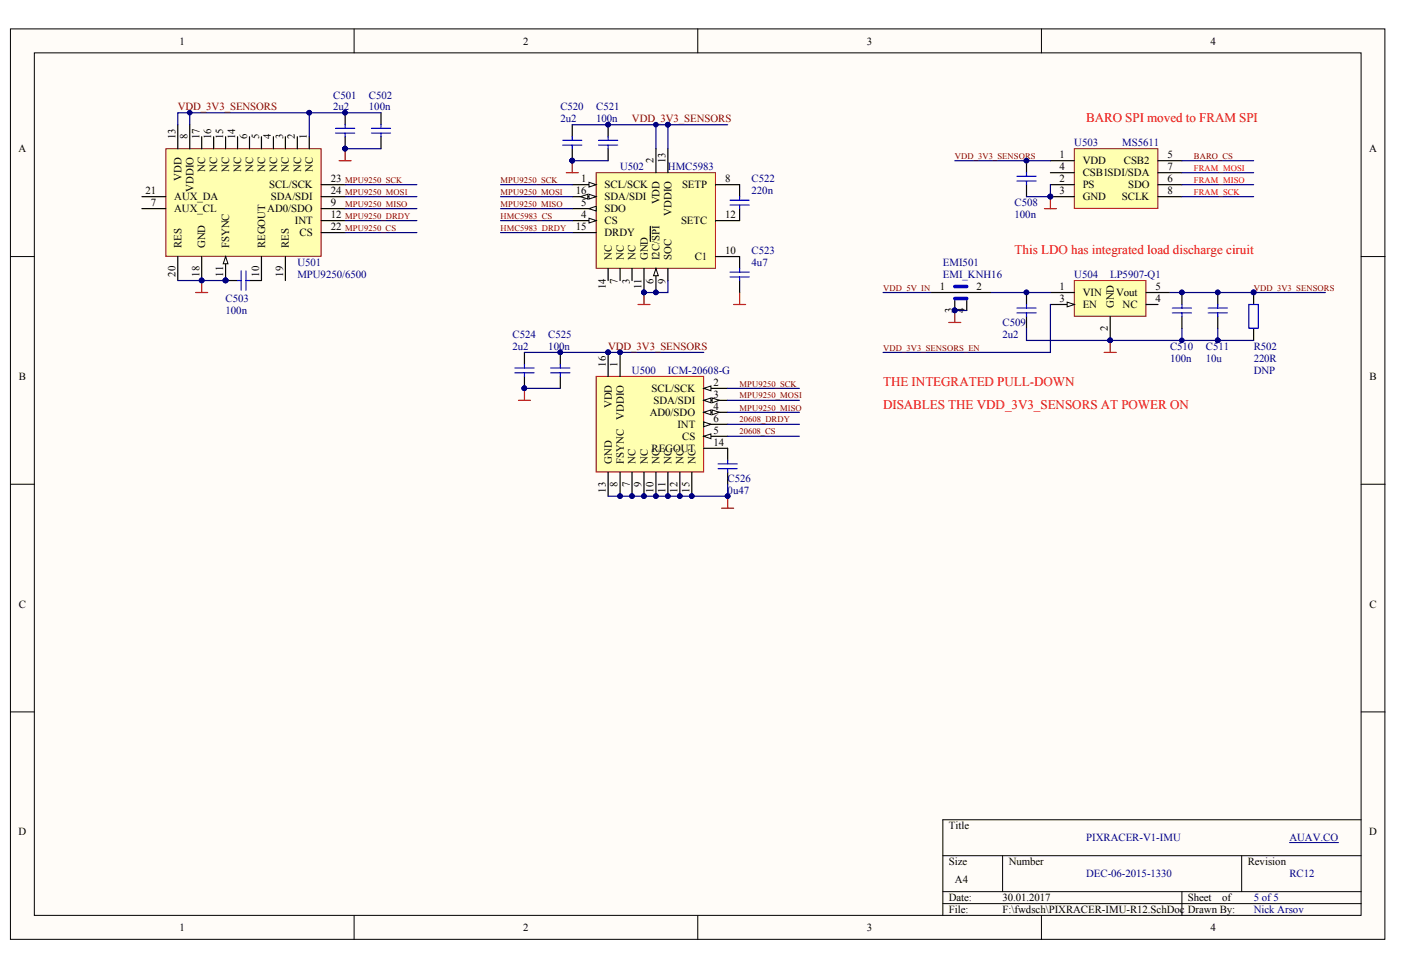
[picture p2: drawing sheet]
<svg xmlns="http://www.w3.org/2000/svg" width="289mm" height="200mm" viewBox="0 0 289 200" stroke-linecap="round" stroke-linejoin="round" font-family="sans-serif">
<defs><g id="words">
<g font-size="2.7" fill="#f00">
<text x="224" y="25.2">BARO SPI moved to FRAM SPI</text>
<text x="209.2" y="52.3">This LDO has integrated load discharge ciruit</text>
<text x="182.1" y="79.5">THE INTEGRATED PULL-DOWN</text>
<text x="182.1" y="84.4">DISABLES THE VDD_3V3_SENSORS AT POWER ON</text>
</g>
<g font-size="2.2">
<text x="37" y="9.2">1</text>
<text x="107.9" y="9.2">2</text>
<text x="178.8" y="9.2">3</text>
<text x="249.6" y="9.2">4</text>
<text x="36.2" y="28.7" transform="rotate(-90 36.2 28.7)">13</text>
<text x="38.6" y="28.7" transform="rotate(-90 38.6 28.7)">8</text>
<text x="41.1" y="28.7" transform="rotate(-90 41.1 28.7)">17</text>
<text x="43.6" y="28.7" transform="rotate(-90 43.6 28.7)">16</text>
<text x="46.1" y="28.7" transform="rotate(-90 46.1 28.7)">15</text>
<text x="48.5" y="28.7" transform="rotate(-90 48.5 28.7)">14</text>
<text x="51" y="28.7" transform="rotate(-90 51 28.7)">6</text>
<text x="53.4" y="28.7" transform="rotate(-90 53.4 28.7)">5</text>
<text x="55.9" y="28.7" transform="rotate(-90 55.9 28.7)">4</text>
<text x="58.4" y="28.7" transform="rotate(-90 58.4 28.7)">3</text>
<text x="60.8" y="28.7" transform="rotate(-90 60.8 28.7)">2</text>
<text x="63.3" y="28.7" transform="rotate(-90 63.3 28.7)">1</text>
<text x="3.8" y="31.4">A</text>
<text x="42.3" y="35.5" transform="rotate(-90 42.3 35.5)">NC</text>
<text x="44.8" y="35.5" transform="rotate(-90 44.8 35.5)">NC</text>
<text x="47.3" y="35.5" transform="rotate(-90 47.3 35.5)">NC</text>
<text x="49.7" y="35.5" transform="rotate(-90 49.7 35.5)">NC</text>
<text x="52.2" y="35.5" transform="rotate(-90 52.2 35.5)">NC</text>
<text x="54.7" y="35.5" transform="rotate(-90 54.7 35.5)">NC</text>
<text x="57.1" y="35.5" transform="rotate(-90 57.1 35.5)">NC</text>
<text x="59.6" y="35.5" transform="rotate(-90 59.6 35.5)">NC</text>
<text x="62.1" y="35.5" transform="rotate(-90 62.1 35.5)">NC</text>
<text x="64.5" y="35.5" transform="rotate(-90 64.5 35.5)">NC</text>
<text x="134.8" y="33.6" transform="rotate(-90 134.8 33.6)">2</text>
<text x="137.2" y="33.6" transform="rotate(-90 137.2 33.6)">13</text>
<text x="218.5" y="32.7">1</text>
<text x="218.5" y="35.1">4</text>
<text x="223.3" y="33.9">VDD</text>
<text x="231.8" y="33.9">CSB2</text>
<text x="240.8" y="32.7">5</text>
<text x="240.8" y="35.1">7</text>
<text x="282.4" y="31.4">A</text>
<text x="30" y="40">21</text>
<text x="35.9" y="41.3">AUX_DA</text>
<text x="37.4" y="37.2" transform="rotate(-90 37.4 37.2)">VDD</text>
<text x="39.9" y="39.6" transform="rotate(-90 39.9 39.6)">VDDIO</text>
<text x="55.5" y="38.8">SCL/SCK</text>
<text x="55.8" y="41.3">SDA/SDI</text>
<text x="68.2" y="37.6">23</text>
<text x="68.2" y="40">24</text>
<text x="118.7" y="40">16</text>
<text x="119.9" y="37.6">1</text>
<text x="124.7" y="38.8">SCL/SCK</text>
<text x="124.7" y="41.3">SDA/SDI</text>
<text x="140.7" y="38.8">SETP</text>
<text x="149.6" y="37.6">8</text>
<text x="218.5" y="37.6">2</text>
<text x="218.5" y="40">3</text>
<text x="223.3" y="38.8">PS</text>
<text x="223.3" y="41.3">GND</text>
<text x="223.3" y="36.4">CSB1SDI/SDA</text>
<text x="231.4" y="41.3">SCLK</text>
<text x="232.6" y="38.8">SDO</text>
<text x="240.8" y="37.6">6</text>
<text x="240.8" y="40">8</text>
<text x="31.1" y="42.5">7</text>
<text x="35.9" y="43.8">AUX_CL</text>
<text x="55.1" y="43.8">AD0/SDO</text>
<text x="60.8" y="46.2">INT</text>
<text x="68.2" y="42.5">9</text>
<text x="68.2" y="45">12</text>
<text x="68.2" y="47.5">22</text>
<text x="118.7" y="47.5">15</text>
<text x="119.9" y="45">4</text>
<text x="119.9" y="42.5">5</text>
<text x="124.7" y="46.2">CS</text>
<text x="124.7" y="43.8">SDO</text>
<text x="136" y="42.2" transform="rotate(-90 136 42.2)">VDD</text>
<text x="138.5" y="44.5" transform="rotate(-90 138.5 44.5)">VDDIO</text>
<text x="140.4" y="46.2">SETC</text>
<text x="149.6" y="45">12</text>
<text x="37.4" y="51.2" transform="rotate(-90 37.4 51.2)">RES</text>
<text x="42.3" y="51.2" transform="rotate(-90 42.3 51.2)">GND</text>
<text x="47.3" y="51.2" transform="rotate(-90 47.3 51.2)">FSYNC</text>
<text x="54.7" y="51.2" transform="rotate(-90 54.7 51.2)">REGOUT</text>
<text x="59.6" y="51.2" transform="rotate(-90 59.6 51.2)">RES</text>
<text x="61.8" y="48.7">CS</text>
<text x="124.7" y="48.7">DRDY</text>
<text x="126.2" y="53.7" transform="rotate(-90 126.2 53.7)">NC</text>
<text x="128.6" y="53.7" transform="rotate(-90 128.6 53.7)">NC</text>
<text x="131.1" y="53.7" transform="rotate(-90 131.1 53.7)">NC</text>
<text x="133.6" y="53.7" transform="rotate(-90 133.6 53.7)">GND</text>
<text x="136" y="53.7" transform="rotate(-90 136 53.7)">I2C/SPI</text>
<text x="138.5" y="53.7" transform="rotate(-90 138.5 53.7)">SOC</text>
<text x="143.3" y="53.7">C1</text>
<text x="149.6" y="52.4">10</text>
<text x="36.2" y="57.1" transform="rotate(-90 36.2 57.1)">20</text>
<text x="41.1" y="57.1" transform="rotate(-90 41.1 57.1)">18</text>
<text x="46.1" y="57.1" transform="rotate(-90 46.1 57.1)">11</text>
<text x="53.4" y="57.1" transform="rotate(-90 53.4 57.1)">10</text>
<text x="58.4" y="57.1" transform="rotate(-90 58.4 57.1)">19</text>
<text x="124.9" y="59.6" transform="rotate(-90 124.9 59.6)">14</text>
<text x="127.4" y="58.5" transform="rotate(-90 127.4 58.5)">7</text>
<text x="129.9" y="58.5" transform="rotate(-90 129.9 58.5)">3</text>
<text x="132.3" y="59.6" transform="rotate(-90 132.3 59.6)">11</text>
<text x="134.8" y="58.5" transform="rotate(-90 134.8 58.5)">6</text>
<text x="137.2" y="58.5" transform="rotate(-90 137.2 58.5)">9</text>
<text x="193.8" y="59.8">1</text>
<text x="201.4" y="59.8">2</text>
<text x="218.5" y="59.8">1</text>
<text x="238.3" y="59.8">5</text>
<text x="196.4" y="64.6" transform="rotate(-90 196.4 64.6)">3</text>
<text x="198.9" y="64.6" transform="rotate(-90 198.9 64.6)">4</text>
<text x="218.5" y="62.3">3</text>
<text x="223.3" y="61.1">VIN</text>
<text x="223.3" y="63.5">EN</text>
<text x="229.7" y="63.5" transform="rotate(-90 229.7 63.5)">GND</text>
<text x="230.2" y="61.1">Vout</text>
<text x="231.5" y="63.5">NC</text>
<text x="238.3" y="62.3">4</text>
<text x="228.5" y="68.3" transform="rotate(-90 228.5 68.3)">2</text>
<text x="124.9" y="75.6" transform="rotate(-90 124.9 75.6)">16</text>
<text x="127.4" y="75.6" transform="rotate(-90 127.4 75.6)">1</text>
<text x="3.9" y="78.4">B</text>
<text x="134.4" y="80.9">SCL/SCK</text>
<text x="134.8" y="83.3">SDA/SDI</text>
<text x="147.1" y="79.6">2</text>
<text x="147.1" y="82.1">3</text>
<text x="282.5" y="78.4">B</text>
<text x="126.2" y="84.2" transform="rotate(-90 126.2 84.2)">VDD</text>
<text x="128.6" y="86.5" transform="rotate(-90 128.6 86.5)">VDDIO</text>
<text x="134" y="85.8">AD0/SDO</text>
<text x="139.7" y="88.2">INT</text>
<text x="147.1" y="84.6">4</text>
<text x="147.1" y="87">6</text>
<text x="147.1" y="89.5">5</text>
<text x="126.2" y="95.7" transform="rotate(-90 126.2 95.7)">GND</text>
<text x="128.6" y="95.7" transform="rotate(-90 128.6 95.7)">FSYNC</text>
<text x="131.1" y="95.7" transform="rotate(-90 131.1 95.7)">NC</text>
<text x="133.6" y="95.7" transform="rotate(-90 133.6 95.7)">NC</text>
<text x="134.4" y="93.2">REGOUT</text>
<text x="136" y="95.7" transform="rotate(-90 136 95.7)">NC</text>
<text x="138.5" y="95.7" transform="rotate(-90 138.5 95.7)">NC</text>
<text x="140.7" y="90.7">CS</text>
<text x="141" y="95.7" transform="rotate(-90 141 95.7)">NC</text>
<text x="143.4" y="95.7" transform="rotate(-90 143.4 95.7)">NC</text>
<text x="147.1" y="91.9">14</text>
<text x="124.9" y="101.6" transform="rotate(-90 124.9 101.6)">13</text>
<text x="127.4" y="100.5" transform="rotate(-90 127.4 100.5)">8</text>
<text x="129.9" y="100.5" transform="rotate(-90 129.9 100.5)">7</text>
<text x="132.3" y="100.5" transform="rotate(-90 132.3 100.5)">9</text>
<text x="134.8" y="101.6" transform="rotate(-90 134.8 101.6)">10</text>
<text x="137.2" y="101.6" transform="rotate(-90 137.2 101.6)">11</text>
<text x="139.7" y="101.6" transform="rotate(-90 139.7 101.6)">12</text>
<text x="142.2" y="101.6" transform="rotate(-90 142.2 101.6)">15</text>
<text x="3.9" y="125.3">C</text>
<text x="282.5" y="125.3">C</text>
<text x="3.8" y="172.3">D</text>
<text x="195.7" y="171">Title</text>
<text x="282.4" y="172.3">D</text>
<text x="195.7" y="178.4">Size</text>
<text x="208" y="178.4">Number</text>
<text x="257.3" y="178.4">Revision</text>
<text x="195.7" y="185.9">Date:</text>
<text x="196.9" y="182.2">A4</text>
<text x="206.8" y="185.9">30.01.2017</text>
<text x="245" y="185.9">Sheet</text>
<text x="252" y="185.9">of</text>
<text x="195.7" y="188.3">File:</text>
<text x="206.8" y="188.3">F:\fwdsch\PIXRACER-IMU-R12.SchDoc</text>
<text x="245" y="188.3">Drawn By:</text>
<text x="37" y="192">1</text>
<text x="107.9" y="192">2</text>
<text x="178.8" y="192">3</text>
<text x="249.6" y="192">4</text>
</g>
<g font-size="2.2" fill="#800000">
<text x="36.7" y="22.8">VDD_3V3_SENSORS</text>
<text x="130.3" y="25.3">VDD_3V3_SENSORS</text>
<text x="125.4" y="72.2">VDD_3V3_SENSORS</text>
</g>
<g font-size="2.2" fill="#000080">
<text x="68.7" y="20.3">C501</text>
<text x="68.7" y="22.8">2u2</text>
<text x="76.1" y="20.3">C502</text>
<text x="76.1" y="22.8">100n</text>
<text x="115.6" y="22.8">C520</text>
<text x="122.9" y="22.8">C521</text>
<text x="115.6" y="25.3">2u2</text>
<text x="122.9" y="25.3">100n</text>
<text x="127.9" y="35.1">U502</text>
<text x="137.7" y="35.1">HMC5983</text>
<text x="221.6" y="30.2">U503</text>
<text x="231.4" y="30.2">MS5611</text>
<text x="155" y="37.6">C522</text>
<text x="155" y="40">220n</text>
<text x="209.2" y="42.5">C508</text>
<text x="209.2" y="45">100n</text>
<text x="155" y="52.4">C523</text>
<text x="61.3" y="54.9">U501</text>
<text x="61.3" y="57.4">MPU9250/6500</text>
<text x="155" y="54.9">4u7</text>
<text x="194.4" y="54.9">EMI501</text>
<text x="194.4" y="57.4">EMI_KNH16</text>
<text x="221.6" y="57.4">U504</text>
<text x="228.9" y="57.4">LP5907-Q1</text>
<text x="46.5" y="62.3">C503</text>
<text x="46.5" y="64.8">100n</text>
<text x="105.7" y="69.7">C524</text>
<text x="113.1" y="69.7">C525</text>
<text x="206.8" y="67.2">C509</text>
<text x="206.8" y="69.7">2u2</text>
<text x="105.7" y="72.2">2u2</text>
<text x="113.1" y="72.2">100n</text>
<text x="130.3" y="77.1">U500</text>
<text x="137.7" y="77.1">ICM-20608-G</text>
<text x="241.3" y="72.2">C510</text>
<text x="241.3" y="74.7">100n</text>
<text x="248.7" y="72.2">C511</text>
<text x="248.7" y="74.7">10u</text>
<text x="258.5" y="77.1">DNP</text>
<text x="258.5" y="72.2">R502</text>
<text x="258.5" y="74.7">220R</text>
<text x="150.1" y="99.4">C526</text>
<text x="150.1" y="101.9">0u47</text>
<text x="224" y="173.5">PIXRACER-V1-IMU</text>
<text x="265.9" y="173.5">AUAV.CO</text>
<text x="224" y="180.9">DEC-06-2015-1330</text>
<text x="258.5" y="185.9">5 of 5</text>
<text x="265.9" y="180.9">RC12</text>
<text x="258.5" y="188.3">Nick Arsov</text>
</g>
<g font-size="1.8" fill="#800000">
<text x="196.9" y="32.8">VDD_3V3_SENSORS</text>
<text x="246.2" y="32.8">BARO_CS</text>
<text x="71.2" y="37.7">MPU9250_SCK</text>
<text x="71.2" y="40.2">MPU9250_MOSI</text>
<text x="103.2" y="37.7">MPU9250_SCK</text>
<text x="103.2" y="40.2">MPU9250_MOSI</text>
<text x="71.2" y="45.1">MPU9250_DRDY</text>
<text x="71.2" y="47.6">MPU9250_CS</text>
<text x="71.2" y="42.6">MPU9250_MISO</text>
<text x="103.2" y="47.6">HMC5983_DRDY</text>
<text x="103.2" y="45.1">HMC5983_CS</text>
<text x="103.2" y="42.6">MPU9250_MISO</text>
<text x="182.1" y="59.9">VDD_5V_IN</text>
<text x="258.5" y="59.9">VDD_3V3_SENSORS</text>
<text x="182.1" y="72.3">VDD_3V3_SENSORS_EN</text>
<text x="152.5" y="79.7">MPU9250_SCK</text>
<text x="152.5" y="82.2">MPU9250_MOSI</text>
<text x="152.5" y="87.1">20608_DRDY</text>
<text x="152.5" y="89.6">20608_CS</text>
<text x="152.5" y="84.7">MPU9250_MISO</text>
</g>
<g font-size="1.8" fill="#f00">
<text x="246.2" y="35.2">FRAM_MOSI</text>
<text x="246.2" y="40.2">FRAM_SCK</text>
<text x="246.2" y="37.7">FRAM_MISO</text>
</g>
</g></defs>
<g fill="#fffcf8" stroke="#000" stroke-width=".21">
<path d="M2.2 6h283.4v187.7h-283.4z"/>
<path d="M7.1 10.9h273.6v177.9h-273.6z"/>
</g>
<g fill="none" stroke="#000" stroke-width=".21">
<path d="M73 6v4.9M143.9 6v4.9M214.8 6v4.9M2.2 52.9h4.9M280.7 52.9h5M2.2 99.9h4.9M280.7 99.9h5M2.2 146.8h4.9M280.7 146.8h5M194.4 176.5h86.3M206.8 176.5v7.4M256.1 176.5v7.4"/>
<path d="M280.7 169h-86.3v19.8M73 188.8v5M143.9 188.8v5M194.4 183.9h86.3M194.4 186.3h86.3M214.8 188.8v5M243.7 183.9v4.9"/>
</g>
<path d="M221.6 30.7h17.2v12.3h-17.2z" fill="#ffffb0" stroke="#800000" stroke-width=".21"/>
<path d="M216.6 33.1h5M216.6 38.1h5M216.6 35.6h5M238.8 33.1h4.9M238.8 38.1h4.9M238.8 35.6h4.9M216.6 40.6h5M238.8 40.6h4.9" fill="none" stroke="#000" stroke-width=".25"/>
<circle cx="216.6" cy="40.5" r=".48" fill="#000080" stroke="#000080" stroke-width=".21"/>
<path d="M196.9 33.1h19.7M243.7 33.1h14.8M243.7 35.6h14.8M243.7 38.1h14.8M243.7 40.6h14.8" fill="none" stroke="#000080" stroke-width=".25"/>
<path d="M215.4 43h2.5M216.6 40.6v2.4" fill="none" stroke="#800000" stroke-width=".25"/>
<path d="M34.2 30.7h32v22.2h-32z" fill="#ffffb0" stroke="#800000" stroke-width=".21"/>
<path d="M39.1 25.7v5M53.9 28.2v2.5M56.4 28.2v2.5M58.9 28.2v2.5M61.3 28.2v2.5M63.8 28.2v2.5M29.3 40.6h4.9M29.3 43h4.9M46.5 52.9v4.9M53.9 52.9v4.9M66.2 43h5" fill="none" stroke="#000" stroke-width=".25"/>
<path d="M46.5 52.9l.5 1.5h-1z" fill="#fffcf8" stroke="#000" stroke-width=".21"/>
<g fill="#000080" stroke="#000080" stroke-width=".21">
<circle cx="46.5" cy="57.8" r=".48"/>
<circle cx="41.6" cy="57.8" r=".48"/>
<circle cx="71.2" cy="30.6" r=".47"/>
<circle cx="71.2" cy="23.2" r=".47"/>
<circle cx="63.8" cy="23.2" r=".48"/>
<circle cx="39.1" cy="23.2" r=".48"/>
</g>
<g fill="none" stroke="#000" stroke-width=".25">
<path d="M36.7 25.7v5M41.6 28.2v2.5M44.1 28.2v2.5M46.5 28.2v2.5M49 28.2v2.5M51.5 28.2v2.5M66.2 38.1h5M71.2 23.3v2.4M71.2 28.2v2.5M78.6 23.3v2.4M78.6 28.2v2.5M36.7 52.9v4.9"/>
<path d="M41.6 52.9v4.9M46.5 57.8h2.5M51.5 57.8h2.4M58.9 52.9v4.9M66.2 45.5h5M66.2 48h5M66.2 40.6h5"/>
</g>
<path d="M69.2 26.5h3.9M69.2 27.5h3.9M71.2 25.7v.8M71.2 27.5v.7M76.6 26.5h3.9M76.6 27.5h3.9M78.6 25.7v.8M78.6 27.5v.7M49 57.8h.7M49.7 55.9v3.9M50.7 55.9v3.9M50.7 57.8h.8" fill="none" stroke="#00f" stroke-width=".25"/>
<path d="M36.7 25.7v-2.4h27.1v4.9M39.1 23.3v2.4M71.2 38.1h14.8M71.2 30.7h7.4M36.7 57.8h9.8M71.2 40.6h14.8M71.2 43h14.8M71.2 45.5h14.8M71.2 48h14.8" fill="none" stroke="#000080" stroke-width=".25"/>
<path d="M69.9 33.1h2.5M71.2 30.7v2.4M41.6 57.8v2.5M40.4 60.3h2.4" fill="none" stroke="#800000" stroke-width=".25"/>
<path d="M221.6 57.8h14.7v7.4h-14.7z" fill="#ffffb0" stroke="#800000" stroke-width=".21"/>
<path d="M216.6 60.3h5M216.6 62.8h5" fill="none" stroke="#000" stroke-width=".25"/>
<path d="M220.1 62.3l1.5 .5-1.5 .5z" fill="#fffcf8" stroke="#000" stroke-width=".21"/>
<g fill="none" stroke="#000" stroke-width=".25">
<path d="M211.7 33.1v2.5M211.7 38.1v2.5M192 60.3h12.3M196.9 61.6v2.4M199.4 61.6v2.4M211.7 60.3v2.5M211.7 65.3v2.4M229 65.3v4.9M236.3 60.3h5M236.3 62.8h2.5M243.7 60.3v2.5M243.7 65.3v2.4"/>
<path d="M251.1 60.3v2.5M251.1 65.3v2.4"/>
</g>
<g fill="#000080" stroke="#000080" stroke-width=".21">
<circle cx="228.9" cy="70.2" r=".48"/>
<circle cx="63.8" cy="23.2" r=".48"/>
<circle cx="258.5" cy="60.3" r=".48"/>
<circle cx="211.7" cy="33.1" r=".48"/>
<circle cx="211.7" cy="60.3" r=".48"/>
<circle cx="243.7" cy="60.3" r=".48"/>
<circle cx="251.1" cy="60.3" r=".48"/>
<circle cx="243.7" cy="70.2" r=".48"/>
<circle cx="196.9" cy="64" r=".47"/>
<circle cx="216.6" cy="40.5" r=".48"/>
</g>
<path d="M63.8 23.3h14.8M216.6 38.1v2.5h-4.9M182.1 60.3h9.9M196.9 64h2.5M204.3 60.3h12.3M216.6 62.8v9.9h-34.5M241.3 60.3h32M243.7 67.7v2.5" fill="none" stroke="#000080" stroke-width=".25"/>
<g fill="none" stroke="#00f" stroke-width=".25">
<path d="M209.7 36.4h4M209.7 37.3h4M211.7 35.6v.8M211.7 37.3v.8M209.7 63.5h4M209.7 64.5h4M211.7 62.8v.7M211.7 64.5v.8M241.8 63.5h3.9M241.8 64.5h3.9M243.7 62.8v.7M243.7 64.5v.8"/>
<path d="M249.2 63.5h3.9M249.2 64.5h3.9M251.1 62.8v.7M251.1 64.5v.8"/>
</g>
<path d="M195.7 66.5h2.4M196.9 64v2.5M227.7 72.7h2.5M229 70.2v2.5" fill="none" stroke="#800000" stroke-width=".25"/>
<path d="M196.9 59.1h2.5M196.9 61.6h2.5" fill="none" stroke="#00f" stroke-width=".74"/>
<path d="M122.9 35.6h24.6v19.7h-24.6z" fill="#ffffb0" stroke="#800000" stroke-width=".21"/>
<path d="M118 38.1h4.9" fill="none" stroke="#000" stroke-width=".25"/>
<path d="M121.5 37.6l1.4 .5-1.4 .5z" fill="#fffcf8" stroke="#000" stroke-width=".21"/>
<path d="M135.3 30.7v4.9M118 45.5h4.9M130.3 55.4v2.4" fill="none" stroke="#000" stroke-width=".25"/>
<path d="M121.5 45l1.4 .5-1.4 .5z" fill="#fffcf8" stroke="#000" stroke-width=".21"/>
<path d="M118 43h4.9" fill="none" stroke="#000" stroke-width=".25"/>
<path d="M121.5 43l1.4-.5v1z" fill="#fffcf8" stroke="#000" stroke-width=".21"/>
<path d="M135.3 55.4v4.9" fill="none" stroke="#000" stroke-width=".25"/>
<path d="M135.3 55.4l.5 1.5h-1z" fill="#fffcf8" stroke="#000" stroke-width=".21"/>
<path d="M137.7 30.7v4.9M147.6 38.1h4.9M118 48h4.9M118 40.6h4.9M125.4 55.4v2.4M127.9 55.4v2.4M132.8 55.4v4.9M134.1 46.7v3.1M137.7 55.4v2.4M147.6 52.9h4.9M147.6 45.5h4.9" fill="none" stroke="#000" stroke-width=".25"/>
<g fill="#000080" stroke="#000080" stroke-width=".21">
<circle cx="135.3" cy="60.3" r=".48"/>
<circle cx="132.8" cy="60.3" r=".48"/>
</g>
<g fill="#fffcf8" stroke="#000" stroke-width=".21">
<path d="M121.5 40.1l1.4 .5-1.4 .4z"/>
<path d="M119.7 40.6l1.5-.5v.9z"/>
</g>
<g fill="#000080" stroke="#000080" stroke-width=".21">
<circle cx="135.3" cy="60.3" r=".48"/>
<circle cx="132.8" cy="60.3" r=".48"/>
<circle cx="118" cy="33.1" r=".48"/>
<circle cx="125.4" cy="25.7" r=".48"/>
<circle cx="135.3" cy="25.7" r=".48"/>
</g>
<path d="M103.2 38.1h14.8M118 33.1h7.4M135.3 25.7v5M103.2 40.6h14.8M103.2 43h14.8M103.2 45.5h14.8M103.2 48h14.8M137.7 57.8v2.5h-4.9" fill="none" stroke="#000080" stroke-width=".25"/>
<path d="M118 25.7v2.5M118 30.7v2.4M125.4 25.7v2.5M125.4 30.7v2.4M152.5 38.1v2.5M152.5 43v2.5M152.5 52.9v2.5M152.5 57.8v2.5" fill="none" stroke="#000" stroke-width=".25"/>
<g fill="none" stroke="#00f" stroke-width=".25">
<path d="M116 28.9h4M116 29.9h4M118 28.2v.7M118 29.9v.8M123.4 28.9h4M123.4 29.9h4M125.4 28.2v.7M125.4 29.9v.8M150.6 41.3h3.9M150.6 42.3h3.9M150.6 56.1h3.9M150.6 57.1h3.9"/>
<path d="M152.5 40.6v.7M152.5 42.3v.7M152.5 55.4v.7M152.5 57.1v.7"/>
</g>
<path d="M116.8 35.6h2.4M118 33.1v2.5M131.6 62.8h2.4M132.8 60.3v2.5M151.3 62.8h2.5M152.5 60.3v2.5" fill="none" stroke="#800000" stroke-width=".25"/>
<path d="M122.9 77.6h22.2v19.7h-22.2z" fill="#ffffb0" stroke="#800000" stroke-width=".21"/>
<path d="M127.9 72.7v4.9M142.7 97.4v4.9M145.1 85h5" fill="none" stroke="#000" stroke-width=".25"/>
<g fill="#000080" stroke="#000080" stroke-width=".21">
<circle cx="142.7" cy="102.3" r=".48"/>
<circle cx="127.9" cy="72.7" r=".48"/>
</g>
<g fill="#fffcf8" stroke="#000" stroke-width=".21">
<path d="M145.1 85l1.5-.5v1z"/>
<path d="M146.9 84.5l1.4 .5-1.4 .5z"/>
</g>
<path d="M127.9 97.4v4.9M145.1 92.4h5M145.1 87.5h5" fill="none" stroke="#000" stroke-width=".25"/>
<circle cx="127.9" cy="102.3" r=".48" fill="#000080" stroke="#000080" stroke-width=".21"/>
<path d="M145.1 87l1.5 .5-1.5 .5z" fill="#fffcf8" stroke="#000" stroke-width=".21"/>
<path d="M125.4 72.7v4.9M125.4 97.4v4.9M130.3 97.4v4.9M132.8 97.4v4.9M135.3 97.4v4.9M137.7 97.4v4.9M140.2 97.4v4.9M145.1 90h5" fill="none" stroke="#000" stroke-width=".25"/>
<g fill="#000080" stroke="#000080" stroke-width=".21">
<circle cx="125.4" cy="72.7" r=".48"/>
<circle cx="130.3" cy="102.3" r=".48"/>
<circle cx="132.8" cy="102.3" r=".48"/>
<circle cx="135.3" cy="102.3" r=".48"/>
<circle cx="137.7" cy="102.3" r=".48"/>
<circle cx="140.2" cy="102.3" r=".48"/>
</g>
<path d="M145.1 90l1.5-.5v1z" fill="#fffcf8" stroke="#000" stroke-width=".21"/>
<path d="M145.1 80.1h5" fill="none" stroke="#000" stroke-width=".25"/>
<path d="M145.1 80.1l1.5-.5v1z" fill="#fffcf8" stroke="#000" stroke-width=".21"/>
<path d="M145.1 82.6h5" fill="none" stroke="#000" stroke-width=".25"/>
<g fill="#fffcf8" stroke="#000" stroke-width=".21">
<path d="M145.1 82.6l1.5-.5v1z"/>
<path d="M146.9 82.1l1.4 .5-1.4 .5z"/>
</g>
<g fill="#000080" stroke="#000080" stroke-width=".21">
<circle cx="142.7" cy="102.3" r=".48"/>
<circle cx="127.9" cy="72.7" r=".48"/>
<circle cx="127.9" cy="102.3" r=".48"/>
<circle cx="125.4" cy="72.7" r=".48"/>
<circle cx="130.3" cy="102.3" r=".48"/>
<circle cx="132.8" cy="102.3" r=".48"/>
<circle cx="135.3" cy="102.3" r=".48"/>
<circle cx="137.7" cy="102.3" r=".48"/>
<circle cx="140.2" cy="102.3" r=".48"/>
<circle cx="108.1" cy="80.1" r=".47"/>
<circle cx="115.5" cy="72.7" r=".48"/>
<circle cx="137.7" cy="25.7" r=".48"/>
<circle cx="150.1" cy="102.3" r=".48"/>
<circle cx="258.5" cy="60.3" r=".48"/>
<circle cx="251.1" cy="70.2" r=".48"/>
</g>
<g fill="none" stroke="#000080" stroke-width=".25">
<path d="M118 25.7h32.1M137.7 25.7v5M108.2 72.7h36.9M211.7 67.7v2.5h39.4M251.1 67.7v2.5M251.1 70.2h7.4M108.2 80.1h7.4M150.1 99.9v2.4h-24.7M150.1 80.1h14.8M150.1 82.6h14.8M150.1 85h14.8M150.1 87.5h14.8"/>
<path d="M150.1 90h14.8"/>
</g>
<path d="M108.2 72.7v2.4M108.2 77.6v2.5M115.6 72.7v2.4M115.6 77.6v2.5M258.5 60.3v2.5M258.5 67.7v2.5M150.1 92.4v2.5M150.1 97.4v2.5" fill="none" stroke="#000" stroke-width=".25"/>
<g fill="none" stroke="#00f" stroke-width=".25">
<path d="M106.2 75.9h3.9M106.2 76.9h3.9M108.2 75.1v.8M108.2 76.9v.7M113.6 75.9h3.9M113.6 76.9h3.9M115.6 75.1v.8M115.6 76.9v.7M257.5 62.8h2v4.9h-2zM148.1 95.7h3.9M148.1 96.6h3.9M150.1 94.9v.8"/>
<path d="M150.1 96.6v.8"/>
</g>
<path d="M106.9 82.6h2.5M108.2 80.1v2.5M148.8 104.8h2.5M150.1 102.3v2.5" fill="none" stroke="#800000" stroke-width=".25"/>
<path d="M265.9 173.7h10.1" fill="none" stroke="#000080" stroke-width=".21"/>
<use href="#words"/>
</svg>
